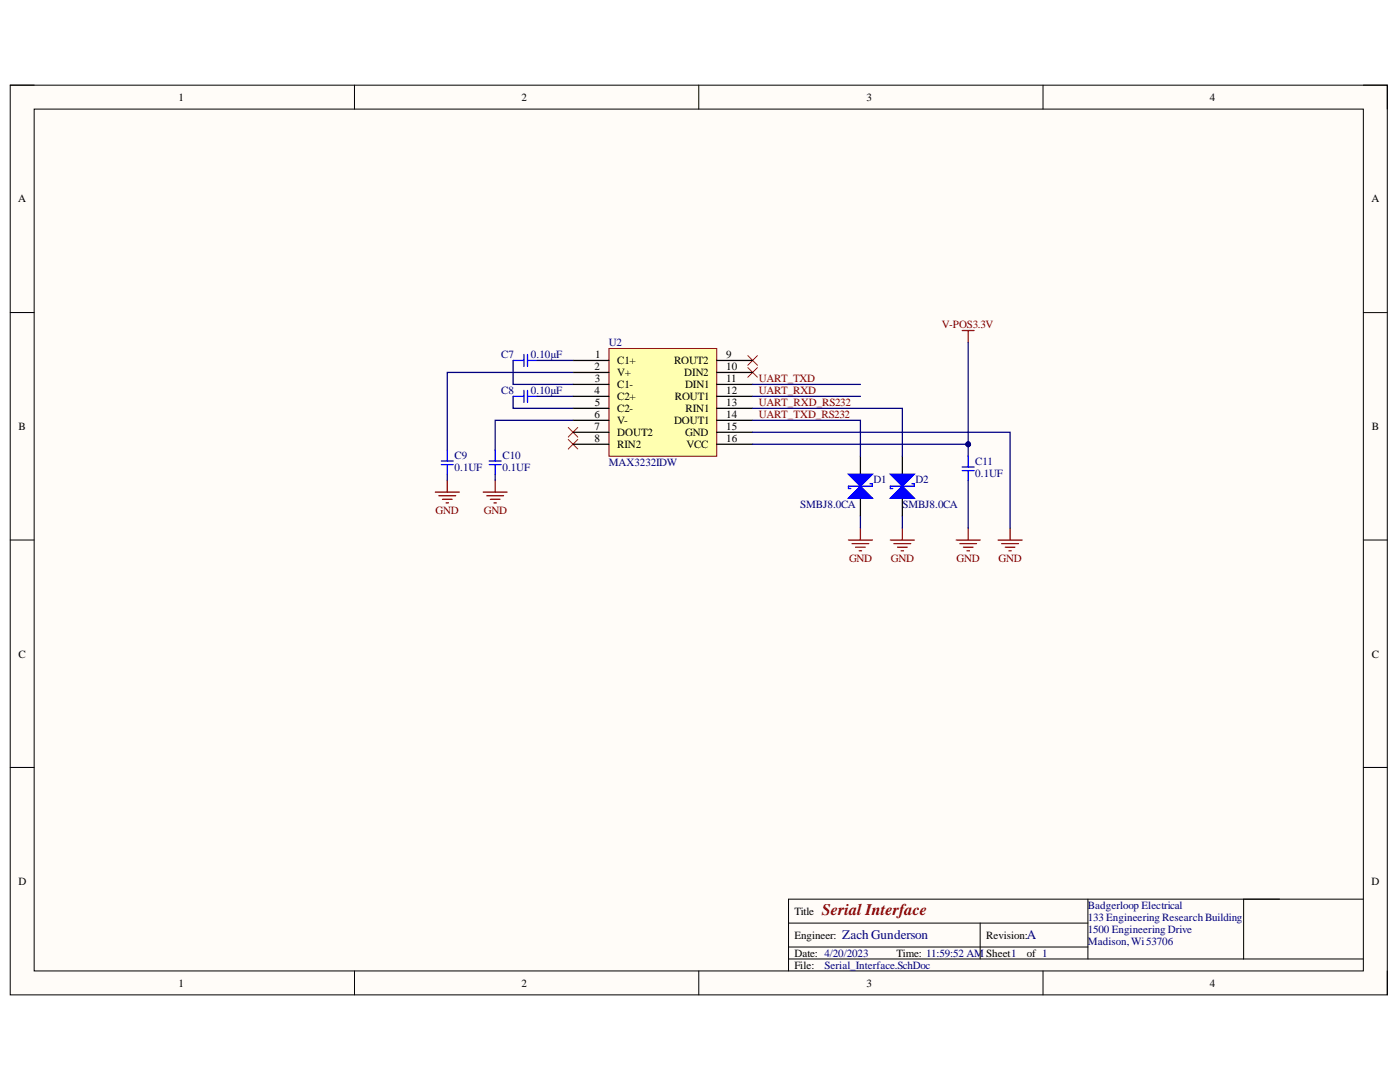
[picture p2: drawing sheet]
<svg xmlns="http://www.w3.org/2000/svg" width="279mm" height="216mm" viewBox="0 0 279 216" stroke-linecap="round" stroke-linejoin="round" font-family="sans-serif">
<defs><g id="words">
<text font-size="3.2" fill="#800000" x="164" y="182.5">Serial Interface</text>
<g font-size="2.6" fill="#000080">
<text x="168.1" y="187.3">Zach Gunderson</text>
<text x="205" y="187.4">A</text>
</g>
<g font-size="2.2">
<text x="35.6" y="20.1">1</text>
<text x="104.1" y="20.1">2</text>
<text x="172.9" y="20.1">3</text>
<text x="241.5" y="20.1">4</text>
<text x="3.6" y="40.4">A</text>
<text x="273.7" y="40.4">A</text>
<text x="118.8" y="71.5">1</text>
<text x="144.9" y="71.5">9</text>
<text x="118.6" y="73.9">2</text>
<text x="118.7" y="76.2">3</text>
<text x="123.2" y="72.7">C1+</text>
<text x="123.2" y="75.1">V+</text>
<text x="123.2" y="77.5">C1-</text>
<text x="134.5" y="72.7">ROUT2</text>
<text x="136.6" y="75.1">DIN2</text>
<text x="136.7" y="77.5">DIN1</text>
<text x="144.9" y="73.9">10</text>
<text x="144.9" y="76.2">11</text>
<text x="118.6" y="78.7">4</text>
<text x="118.6" y="83.4">6</text>
<text x="118.7" y="81.1">5</text>
<text x="123.2" y="79.9">C2+</text>
<text x="123.2" y="82.2">C2-</text>
<text x="134.7" y="79.9">ROUT1</text>
<text x="136.8" y="82.2">RIN1</text>
<text x="144.9" y="78.7">12</text>
<text x="144.9" y="81.1">13</text>
<text x="144.9" y="83.4">14</text>
<text x="3.7" y="85.8">B</text>
<text x="118.6" y="85.8">7</text>
<text x="118.6" y="88.2">8</text>
<text x="123.2" y="84.6">V-</text>
<text x="123.2" y="87.1">DOUT2</text>
<text x="123.2" y="89.4">RIN2</text>
<text x="134.5" y="84.6">DOUT1</text>
<text x="136.7" y="87.1">GND</text>
<text x="137" y="89.4">VCC</text>
<text x="144.9" y="85.8">15</text>
<text x="144.9" y="88.2">16</text>
<text x="273.8" y="85.8">B</text>
<text x="3.7" y="131.2">C</text>
<text x="273.8" y="131.2">C</text>
<text x="3.7" y="176.6">D</text>
<text x="273.7" y="176.6">D</text>
<text x="158.5" y="182.5">Title</text>
<text x="158.5" y="187.4">Engineer:</text>
<text x="158.5" y="190.9">Date: 4/20/2023</text>
<text x="178.9" y="190.9">Time: 11:59:52 AM Sheet1</text>
<text x="196.8" y="187.4">Revision:</text>
<text x="205" y="190.9">of 1</text>
<text x="35.6" y="196.9">1</text>
<text x="104.1" y="196.9">2</text>
<text x="158.5" y="193.3">File:</text>
<text x="172.9" y="196.9">3</text>
<text x="241.5" y="196.9">4</text>
</g>
<g font-size="2.2" fill="#800000">
<text x="188" y="65.5">V-POS3.3V</text>
<text x="151.4" y="76.2">UART_TXD</text>
<text x="151.4" y="81.1">UART_RXD_RS232</text>
<text x="151.4" y="83.4">UART_TXD_RS232</text>
<text x="151.4" y="78.7">UART_RXD</text>
<text x="86.9" y="102.5">GND</text>
<text x="96.6" y="102.5">GND</text>
<text x="169.4" y="112.1">GND</text>
<text x="177.8" y="112.1">GND</text>
<text x="190.9" y="112.1">GND</text>
<text x="199.3" y="112.1">GND</text>
</g>
<g font-size="2.2" fill="#000080">
<text x="100" y="71.5">C7</text>
<text x="105.9" y="71.5">0.10µF</text>
<text x="121.5" y="69.1">U2</text>
<text x="100" y="78.7">C8</text>
<text x="105.9" y="78.7">0.10µF</text>
<text x="90.7" y="91.5">C9</text>
<text x="90.7" y="94">0.1UF</text>
<text x="100.3" y="91.5">C10</text>
<text x="100.3" y="94">0.1UF</text>
<text x="121.5" y="93">MAX3232IDW</text>
<text x="194.6" y="92.7">C11</text>
<text x="194.6" y="95.2">0.1UF</text>
<text x="159.7" y="101.3">SMBJ8.0CA</text>
<text x="174.3" y="96.3">D1</text>
<text x="180.1" y="101.3">SMBJ8.0CA</text>
<text x="182.7" y="96.3">D2</text>
<text x="217.1" y="181.4">Badgerloop Electrical</text>
<text x="217.1" y="183.7">133 Engineering ResearchBuilding</text>
<text x="217.1" y="186.2">1500 Engineering Drive</text>
<text x="217.1" y="188.5">Madison,Wi53706</text>
<text x="164.5" y="193.3">Serial_Interface.SchDoc</text>
</g>
</g></defs>
<path d="M2 17h274.9v181.5h-274.9z" fill-rule="evenodd" fill="#fffcf8"/>
<path d="M2 17h274.9v181.5h-274.9z" fill="none" stroke="#000" stroke-width=".2"/>
<path d="M6.8 21.8h265.3v171.9h-265.3z" fill-rule="evenodd" fill="#fffcf8"/>
<g fill="none" stroke="#000" stroke-width=".2">
<path d="M2 17h4.8M70.7 17v4.8M139.5 17v4.8M208.2 17v4.8M272.1 17h4.8v4.8M6.8 21.8h265.3v171.9h-265.3zM2 62.4h4.8M272.1 62.4h4.8M2 107.8h4.8M272.1 107.8h4.8M2 153.1h4.8M272.1 153.1h4.8"/>
<path d="M217.1 179.4v12M248.2 179.4v12M272.1 179.4h-114.7v14.3M70.7 193.7v4.8M139.5 193.7v4.8M157.4 184.2h59.7M157.4 191.4h114.7M157.4 189h59.7M195.6 184.2v7.2M208.2 193.7v4.8M276.9 193.7v4.8"/>
</g>
<path d="M102.4 71.9h2.2M102.4 79.1h2.2M104.6 70.7v2.4M104.6 77.9v2.4M105.3 70.7v2.4M105.3 77.9v2.4M105.3 71.9h1.9M105.3 79.1h1.9" fill="none" stroke="#00f" stroke-width=".25"/>
<g fill="none" stroke="#800000" stroke-width=".25">
<path d="M86.9 98.2h4.8M87.6 98.9h3.3M88.3 99.6h1.9M89.3 95.8v2.4M96.4 98.2h4.8M97.1 98.9h3.4M97.9 99.6h1.9M98.8 95.8v2.4M89 100.4h.5M98.6 100.4h.5M190.8 107.8h4.8M191.6 108.5h3.3"/>
<path d="M192.3 109.2h1.9M193 109.9h.5M193.2 105.4v2.4M199.2 107.8h4.8M199.9 108.5h3.4M200.6 109.2h1.9M201.3 109.9h.5M201.6 105.4v2.4"/>
</g>
<path d="M149.2 73.4l2 1.9M149.2 71l2 1.9M151.2 73.4l-2 1.9M151.2 71l-2 1.9M113.4 87.7l1.9 1.9M113.4 85.3l1.9 1.9M115.3 87.7l-1.9 1.9M115.3 85.3l-1.9 1.9" fill="none" stroke="#f00" stroke-width=".2"/>
<path d="M180.1 91v4.8M180.1 98.2v4.8" fill="none" stroke="#000" stroke-width=".25"/>
<path d="M177.7 99.4l2.4-2.4 2.4 2.4z" fill="#00f"/>
<path d="M177.7 99.4l2.4-2.4 2.4 2.4zM182 96.5h.5v.5h-4.8v.5h.5" fill="none" stroke="#00f" stroke-width=".25"/>
<path d="M177.7 94.6h4.8l-2.4 2.4z" fill="#00f"/>
<path d="M177.7 94.6h4.8l-2.4 2.4z" fill="none" stroke="#00f" stroke-width=".25"/>
<path d="M169.3 107.8h4.8M170 108.5h3.4M170.8 109.2h1.9M171.5 109.9h.5M171.7 105.4v2.4M177.7 107.8h4.8M178.4 108.5h3.4M179.1 109.2h1.9M179.8 109.9h.5M180.1 105.4v2.4" fill="none" stroke="#800000" stroke-width=".25"/>
<path d="M171.7 91v4.8M171.7 98.2v4.8" fill="none" stroke="#000" stroke-width=".25"/>
<path d="M169.3 99.4l2.4-2.4 2.4 2.4z" fill="#00f"/>
<path d="M169.3 99.4l2.4-2.4 2.4 2.4zM173.6 96.5h.5v.5h-4.8v.5h.5" fill="none" stroke="#00f" stroke-width=".25"/>
<path d="M169.3 94.6h4.8l-2.4 2.4z" fill="#00f"/>
<path d="M169.3 94.6h4.8l-2.4 2.4z" fill="none" stroke="#00f" stroke-width=".25"/>
<path d="M121.5 69.5h21.5v21.5h-21.5z" fill-rule="evenodd" fill="#ffffb0"/>
<path d="M121.5 69.5h21.5v21.5h-21.5z" fill="none" stroke="#800000" stroke-width=".2"/>
<g fill="none" stroke="#000" stroke-width=".25">
<path d="M114.4 71.9h7.1M114.4 74.3h7.1M114.4 76.7h7.1M114.4 79.1h7.1M143 71.9h7.2M143 74.3h7.2M143 76.7h7.2M143 79.1h7.2M114.4 81.5h7.1M114.4 83.9h7.1M114.4 86.3h7.1M114.4 88.6h7.1"/>
<path d="M143 81.5h7.2M143 83.9h7.2M143 86.3h7.2M143 88.6h7.2"/>
</g>
<path d="M192 66h2.4M193.2 66v2.3" fill="none" stroke="#800000" stroke-width=".25"/>
<path d="M102.4 79.1v2.4h12M102.4 71.9v4.8h12M107.2 79.1h7.2M107.2 71.9h7.2M114.4 74.3h-25.1v15.5M114.4 83.9h-15.6v5.9M150.2 88.6h43M193.2 95.8v9.6" fill="none" stroke="#000080" stroke-width=".25"/>
<circle cx="193.2" cy="88.6" r=".48" fill="#000080"/>
<circle cx="193.2" cy="88.6" r=".48" fill="none" stroke="#000080" stroke-width=".2"/>
<path d="M150.2 79.1h21.5M150.2 76.7h21.5M193.2 68.3v22.7M89.3 94.6v1.2M98.8 94.6v1.2M150.2 86.3h51.4v19.1M150.2 83.9h21.5v7.1M150.2 81.5h29.9v9.5M171.7 103v2.4M180.1 103v2.4" fill="none" stroke="#000080" stroke-width=".25"/>
<circle cx="193.2" cy="88.6" r=".48" fill="#000080"/>
<circle cx="193.2" cy="88.6" r=".48" fill="none" stroke="#000080" stroke-width=".2"/>
<path d="M88.1 92.7h2.4M88.1 92h2.4M89.3 89.8v2.2M89.3 92.7v1.9M97.6 92.7h2.4M97.6 92h2.4M98.8 89.8v2.2M98.8 92.7v1.9M192 93.9h2.4M192 93.2h2.4M193.2 91v2.2M193.2 93.9v1.9" fill="none" stroke="#00f" stroke-width=".25"/>
<use href="#words"/>
</svg>
